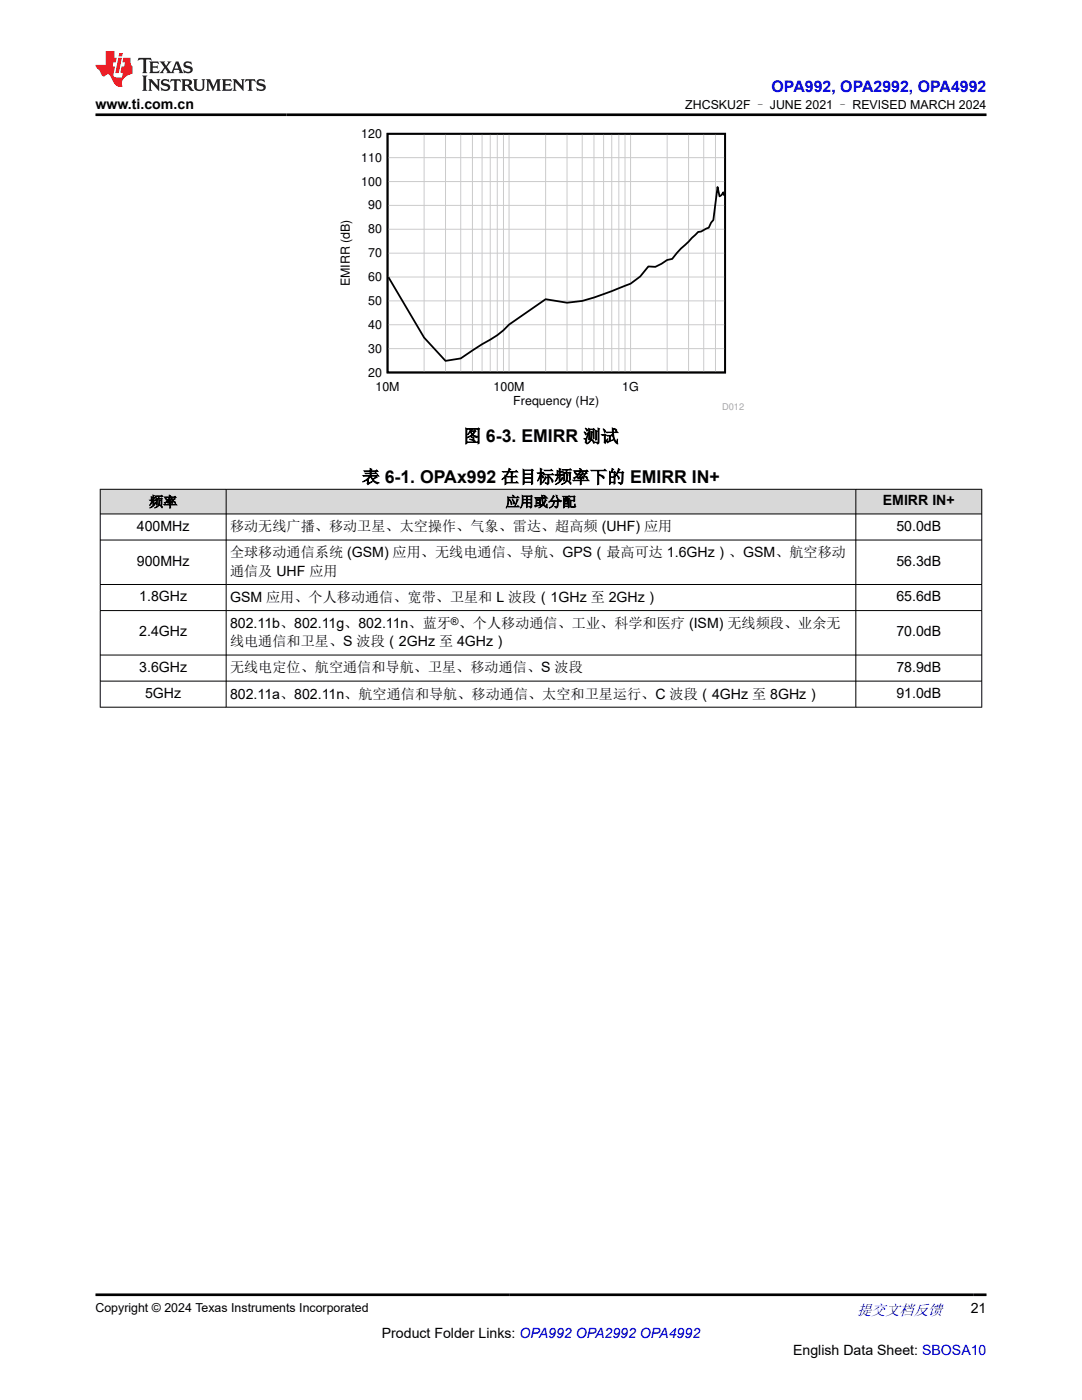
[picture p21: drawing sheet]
<svg xmlns="http://www.w3.org/2000/svg" width="216mm" height="279mm" viewBox="0 0 216 279" stroke-linecap="round" stroke-linejoin="round" font-family="sans-serif">
<defs><g id="words">
<g font-size="3.5">
<text x="92.5" y="88.3">图 6-3. EMIRR 测试</text>
<text x="72.3" y="96.4">表 6-1. OPAx992 在目标频率下的 EMIRR IN+</text>
</g>
<text font-size="3.2" fill="#00f" x="154" y="18.3">OPA992, OPA2992, OPA4992</text>
<text font-size="3" fill="#00f" x="171" y="262.4">提交文档反馈</text>
<g font-size="2.8">
<text x="19" y="21.7">www.ti.com.cn</text>
<text x="29.7" y="101.1">频率</text>
<text x="100.9" y="101.1">应用或分配</text>
<text x="176.2" y="100.8">EMIRR IN+</text>
<text x="27.3" y="105.9">400MHz</text>
<text x="45.9" y="106">移动无线广播、移动卫星、太空操作、气象、雷达、超高频 (UHF) 应用</text>
<text x="178.9" y="105.9">50.0dB</text>
<text x="27.3" y="112.9">900MHz</text>
<text x="45.9" y="111.2">全球移动通信系统 (GSM) 应用、无线电通信、导航、GPS（最高可达 1.6GHz）、GSM、航空移动</text>
<text x="178.9" y="112.9">56.3dB</text>
<text x="27.8" y="120">1.8GHz</text>
<text x="45.9" y="114.9">通信及 UHF 应用</text>
<text x="178.9" y="120">65.6dB</text>
<text x="45.9" y="120.1">GSM 应用、个人移动通信、宽带、卫星和 L 波段（1GHz 至 2GHz）</text>
<text x="45.9" y="125.3">802.11b、802.11g、802.11n、蓝牙 、个人移动通信、工业、科学和医疗 (ISM) 无线频段、业余无</text>
<text x="27.8" y="127">2.4GHz</text>
<text x="45.9" y="129">线电通信和卫星、S 波段（2GHz 至 4GHz）</text>
<text x="178.9" y="127">70.0dB</text>
<text x="27.8" y="134.1">3.6GHz</text>
<text x="45.9" y="134.2">无线电定位、航空通信和导航、卫星、移动通信、S 波段</text>
<text x="178.9" y="134.1">78.9dB</text>
<text x="29" y="139.3">5GHz</text>
<text x="45.9" y="139.4">802.11a、802.11n、航空通信和导航、移动通信、太空和卫星运行、C 波段（4GHz 至 8GHz）</text>
<text x="178.9" y="139.3">91.0dB</text>
<text x="193.7" y="262.1">21</text>
<text x="76.2" y="266.9">Product Folder Links: OPA992 OPA2992 OPA4992</text>
<text x="158.3" y="270.3">English Data Sheet: SBOSA10</text>
</g>
<g font-size="2.5">
<text x="136.7" y="21.8">ZHCSKU2F – JUNE 2021 – REVISED MARCH 2024</text>
<text x="72.1" y="27.5">120</text>
<text x="72.1" y="32.3">110</text>
<text x="72.1" y="37">100</text>
<text x="73.5" y="41.8">90</text>
<text x="73.5" y="46.6">80</text>
<text x="73.5" y="51.3">70</text>
<text x="69.8" y="57.2" transform="rotate(-90 69.8 57.2)">EMIRR (dB)</text>
<text x="73.5" y="56.1">60</text>
<text x="73.5" y="65.6">40</text>
<text x="73.5" y="60.9">50</text>
<text x="73.5" y="70.4">30</text>
<text x="73.5" y="75.1">20</text>
<text x="74.9" y="78">10M</text>
<text x="98.5" y="78">100M</text>
<text x="124.2" y="78">1G</text>
<text x="102.4" y="80.8">Frequency (Hz)</text>
<text x="19" y="261.8">Copyright © 2024 Texas Instruments Incorporated</text>
</g>
<text font-size="2.1" x="90" y="124.7">®</text>
<text font-size="1.9" fill="#a8a8a8" x="144.1" y="81.9">D012</text>
</g></defs>
<path d="M77.3 26.7h67.4v47.6h-67.4zM144.5 39.1l-.2-.7-.3 .5-.4 .3-.4-1.9-.9 6.6-.4 .5-.5 1-1.5 .8-.6 .1-1.9 1.9a17.4 17.4 0 0 0-3.3 3.5l-1 .2-2.3 1.4-1.4-.1a9.4 9.4 0 0 1-5.9 4.3l-5 1.9-2.3 .7-3.1 .3-4.2-.7-7.3 5.1a16.9 16.9 0 0 1-5.4 3.9l-4.3 2.8-3 .5-4.3-4.6-7.1-12.1" fill="none" stroke="#000" stroke-width=".36"/>
<g fill="none" stroke="#cbcbcb" stroke-width=".2">
<path d="M77.3 36.2h67.4M77.3 31.5h67.4M84.6 26.7v47.6M88.9 26.7v47.6M91.9 26.7v47.6M94.3 26.7v47.6M96.2 26.7v47.6M97.8 26.7v47.6M99.2 26.7v47.6M100.5 26.7v47.6M101.6 26.7v47.6M108.9 26.7v47.6"/>
<path d="M113.1 26.7v47.6M116.2 26.7v47.6M118.5 26.7v47.6M120.4 26.7v47.6M122.1 26.7v47.6M123.5 26.7v47.6M124.7 26.7v47.6M125.8 26.7v47.6M133.1 26.7v47.6M137.4 26.7v47.6M140.4 26.7v47.6M142.8 26.7v47.6"/>
<path d="M77.3 55.3h67.4M77.3 50.5h67.4M77.3 45.8h67.4M77.3 41h67.4M77.3 69.6h67.4M77.3 64.8h67.4M77.3 60h67.4"/>
</g>
<g fill="#d8d8d8">
<path d="M20 97.6h175.9v5h-175.9z" fill-rule="evenodd"/>
<path d="M20.1 97.7h25v4.8h-25z" fill-rule="evenodd"/>
<path d="M45.2 97.7h125.5v4.8h-125.5z" fill-rule="evenodd"/>
<path d="M170.8 97.7h25v4.8h-25z" fill-rule="evenodd"/>
</g>
<path d="M19.9 97.6h176.1M20 97.6v43.6M45.1 97.6v43.6M170.8 97.6v43.6M195.9 97.6v43.6M19.9 102.6h176.1M19.9 107.8h176.1M19.9 116.6h176.1M19.9 121.9h176.1M19.9 130.7h176.1M19.9 135.9h176.1M19.9 141.1h176.1" fill="none" stroke="#000" stroke-width=".2"/>
<path d="M27.7 11.6l-.2 .5 .5-.2h.6v.1v2.2l-.2 .4h1l-.2-.4v-2.2v-.1h.5l.5 .2-.1-.5zM29.8 12.3l.2 .4v1.5l-.2 .4h1.9l.1-.6a1.08 1.08 0 0 1-1.3 .2v-.7h.6l.4 .2v-.7l-.4 .2h-.6v-.5l.2-.2a1 1 0 0 1 1 .3l-.1-.5zM31.8 12.3l1 1.1-1 1.2h.9l-.2-.2 .4-.8 .5 .8-.2 .2h1.6l-.2-.2 .1-.5h1l.1 .5-.1 .2h.9l-.2-.3-.8-2h-.5l-1 2.2-.8-1.1 .9-1.1h-.8l.2 .2-.5 .6-.3-.6 .1-.2zM35.2 12.7l.4 1h-.8zM36.8 12.4a.65 .65 0 0 0-.2 .7 .65 .65 0 0 0 .6 .5l.7 .1 .1 .3a.79 .79 0 0 1-.7 .4 .79 .79 0 0 1-.7-.5l.1 .7 .2-.1a.93 .93 0 0 0 1.1 .1 .93 .93 0 0 0 .4-1 1.46 1.46 0 0 0-1.2-.6l-.1-.3a1.09 1.09 0 0 1 1.2 .2l-.2-.6-.1 .1-.6-.2zM28.4 15.1l.2 .4v2.2l-.2 .4h1l-.2-.4v-2.2l.2-.4zM29.6 15.8l.2 .4v1.5l-.2 .4h.8l-.3-.4v-1.3l1.7 1.8v-2l.2-.4h-.8l.2 .2 .1 1.1-1.2-1.3zM32.3 15.9a.65 .65 0 0 0-.2 .8 .65 .65 0 0 0 .7 .4l.6 .2 .1 .2a.79 .79 0 0 1-.7 .4 .79 .79 0 0 1-.7-.5l.1 .7 .2-.1a.93 .93 0 0 0 1.1 .1 .93 .93 0 0 0 .4-.9 1.46 1.46 0 0 0-1.2-.6l-.1-.4a1.09 1.09 0 0 1 1.2 .2l-.2-.6-.1 .1-.6-.1zM34.1 15.8l-.1 .6a.63 .63 0 0 1 .7-.3l.1 1.6-.3 .4h1l-.2-.4v-1.6a.66 .66 0 0 1 .8 .3l-.1-.6zM36.2 15.8l.2 .4v1.5l-.2 .4h.9l-.2-.2v-.7h.5l.1 .2a.79 .79 0 0 0 1.2 .6l-1-.9a.61 .61 0 0 0 .6-.6 .61 .61 0 0 0-.5-.7zM36.9 16.1h.2a.47 .47 0 0 1 .5 .1 .47 .47 0 0 1 .1 .5l-.2 .1-.6 .1zM38.5 15.8l.2 .2a2.27 2.27 0 0 0 .4 2 1.04 1.04 0 0 0 1.7-.7v-1.3l.2-.2h-.8l.2 .4v1.1a.6 .6 0 0 1-.6 .6 .6 .6 0 0 1-.6-.6v-1.1l.3-.4zM41.1 15.8l.2 .4v1.5l-.2 .4h.7l-.2-.4v-1.4l.9 1.9 .8-1.9v1.4l-.2 .4h1l-.3-.4v-1.5l.3-.4h-.8l-.7 1.5-.7-1.5zM44.3 15.8l.2 .4v1.5l-.2 .4h1.9l.1-.6a1.09 1.09 0 0 1-1.3 .2v-.7h.6l.4 .2v-.6l-.4 .2h-.6v-.6l.2-.1a1.01 1.01 0 0 1 1 .3l-.1-.6zM46.4 15.8l.3 .4v1.5l-.3 .4h.8l-.2-.4v-1.3l1.6 1.8v-2l.2-.4h-.7l.2 .2v1.1l-1.2-1.3zM49 15.8l-.1 .6a.63 .63 0 0 1 .8-.3v1.6l-.3 .4h1l-.2-.4v-1.6a.66 .66 0 0 1 .8 .3l-.1-.6zM51.4 15.9a.65 .65 0 0 0-.2 .8 .65 .65 0 0 0 .6 .4l.6 .2 .2 .2a.79 .79 0 0 1-.8 .4 .79 .79 0 0 1-.6-.5l.1 .7 .2-.1a.93 .93 0 0 0 1 .1 .93 .93 0 0 0 .5-.9 1.46 1.46 0 0 0-1.3-.6l-.1-.4a1.09 1.09 0 0 1 1.3 .2l-.2-.6-.2 .1-.5-.1z" fill="#231f20"/>
<path d="M21.1 10.2v2.8h-2.1l.1 .3 .9 1a.95 .95 0 0 0 .9 .9 .59 .59 0 0 1 .6-.4 .59 .59 0 0 1 .5 .4l.4 .7a1.59 1.59 0 0 0 2.1 1.4 1.61 1.61 0 0 1 1-2.3l1-.3-.1-1.5a1.59 1.59 0 0 1-.4-1.7h-1.4l-.2 .9h.5l-.1 .9h-.5l-.2 1v.2l.4 .1-.2 .9h-.6a.73 .73 0 0 1-1.1-.7l.3-1.5h-.5l.2-.9h.5l.2-.9h-.5v-1.3zM23.6 11.5l-.6 3.1h.7l.6-3.1zM23.8 10.6l-.1 .6h.7l.1-.6z" fill="#ed1c24"/>
<path d="M19 22.9h177.8M19 258.4h177.8" fill="none" stroke="#000" stroke-width=".53"/>
<use href="#words"/>
</svg>
